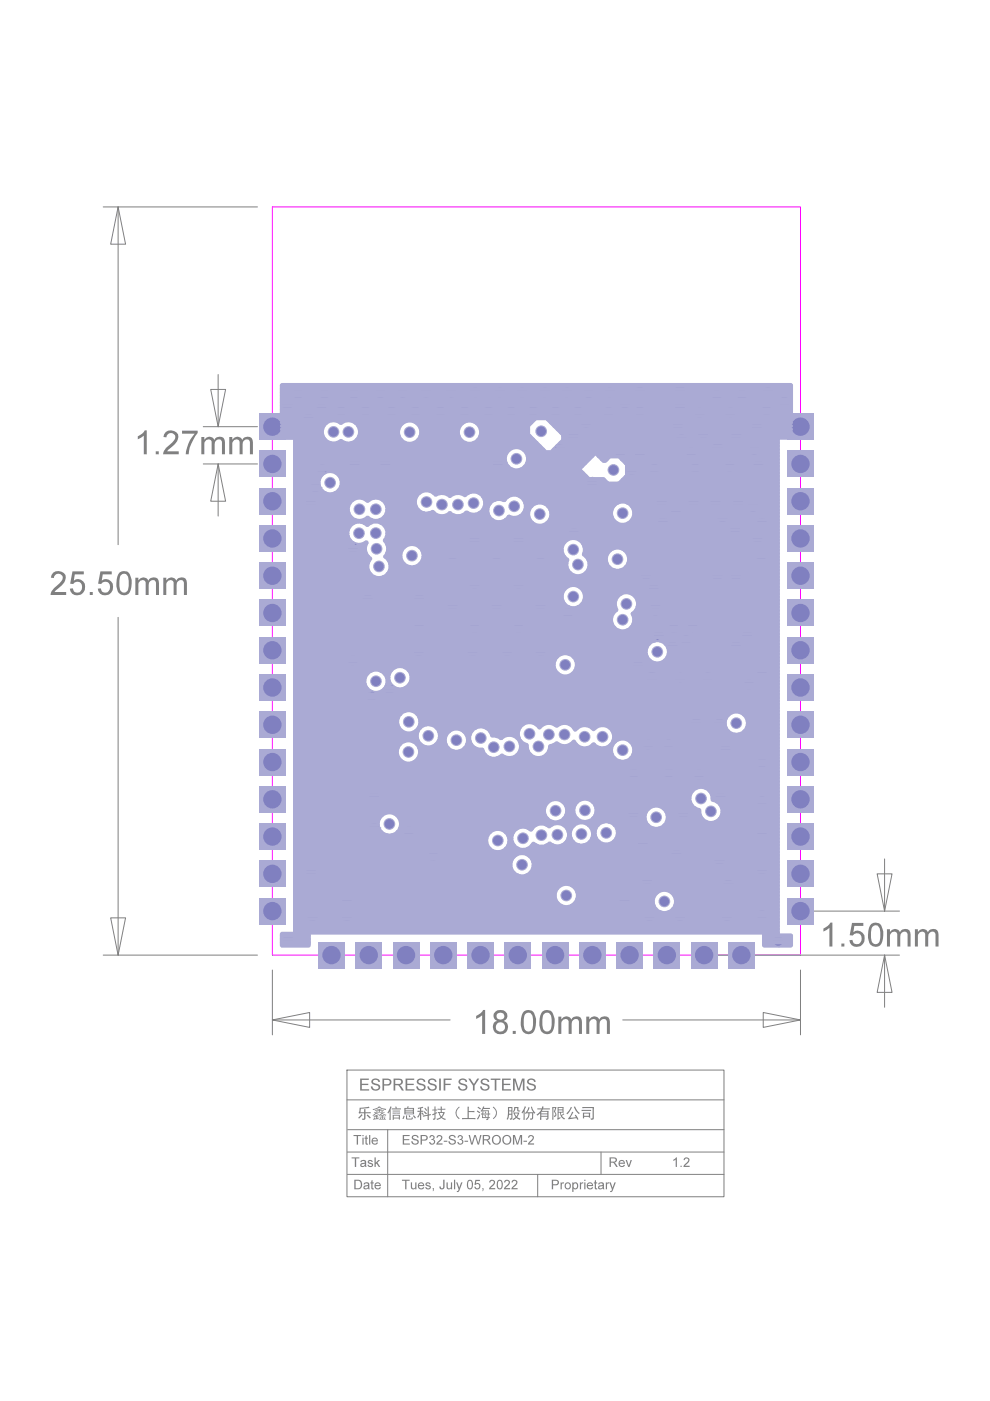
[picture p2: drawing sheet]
<svg xmlns="http://www.w3.org/2000/svg" width="210mm" height="297mm" viewBox="0 0 210 297" stroke-linecap="round" stroke-linejoin="round" font-family="sans-serif">
<defs><g id="words">
<text font-size="192.2" fill="#aaaad4" x="134" y="180.7">3</text>
<g font-size="10.6" fill="#8080c0">
<text x="173.5" y="188.1" transform="rotate(-90 173.5 188.1)">U3x28 U3x29 U3x30 U3x31 U3x32 U3x33 U3x34 U3x35 U3x36 U3x37 U3x38 U3x39 U3x40</text>
<text x="61.5" y="196" transform="rotate(-90 61.5 196)">U3x14 U3x13 U3x12 U3x11 U3x10 U3x9 U3x8 U3x7 U3x6 U3x5 U3x4 U3x3 U3x2 U3x1</text>
<text x="173.5" y="196" transform="rotate(-90 173.5 196)">U3x27</text>
</g>
<g font-size="5.6" fill="#8080c0">
<text x="72.3" y="207.8" transform="rotate(-90 72.3 207.8)">U3x15</text>
<text x="80.2" y="207.8" transform="rotate(-90 80.2 207.8)">U3x16</text>
<text x="88.1" y="207.8" transform="rotate(-90 88.1 207.8)">U3x17</text>
<text x="96" y="207.8" transform="rotate(-90 96 207.8)">U3x18</text>
<text x="103.9" y="207.8" transform="rotate(-90 103.9 207.8)">U3x19</text>
<text x="111.8" y="207.8" transform="rotate(-90 111.8 207.8)">U3x20</text>
<text x="119.7" y="207.8" transform="rotate(-90 119.7 207.8)">U3x21</text>
<text x="127.6" y="207.8" transform="rotate(-90 127.6 207.8)">U3x22</text>
<text x="135.5" y="207.8" transform="rotate(-90 135.5 207.8)">U3x23</text>
<text x="143.4" y="207.8" transform="rotate(-90 143.4 207.8)">U3x24</text>
<text x="151.3" y="207.8" transform="rotate(-90 151.3 207.8)">U3x25</text>
<text x="159.2" y="207.8" transform="rotate(-90 159.2 207.8)">U3x26</text>
</g>
<text font-size="2.5" fill="#808080" x="142.4" y="247.4">1.2</text>
</g></defs>
<path d="M57.8 43.9h111.9v158.6h-111.9z" fill="none" stroke="#f0f" stroke-width=".21"/>
<g fill="none" stroke="#808080" stroke-width=".21">
<path d="M21.9 43.9h32.7M25 43.9l1.6 7.9h-3.1zM25 43.9v71.6M57.8 43.9h.1M46.3 79.4v11.1M43.1 90.5h11.5M43.1 98.4h11.5M44.7 82.6h3.1l-1.5 7.9zM46.3 98.4l1.5 7.9h-3.1zM46.3 98.4v11M25 130.9v71.6M23.5 194.6h3.1l-1.6 7.9z"/>
<path d="M21.9 202.5h32.7M57.8 216.2l7.9-1.5v3.1zM57.8 202.5h.1M57.8 205.7v13.7M57.8 216.2h37.6M132 216.2h37.7M151.7 202.5h39M161.8 214.7l7.9 1.5-7.9 1.6zM169.7 205.7v13.7M187.6 202.5l1.5 7.9h-3.1zM187.6 202.5v11.1M73.6 226.9h79.9v26.8h-79.9z"/>
<path d="M73.6 233.2h79.9M73.7 239.5h79.8M82.2 239.5v14.2M73.7 244.3h79.8M73.7 249h79.8M114 249v4.7M127.4 244.3v4.7"/>
</g>
<g fill="#808080">
<path d="M75.1 250.1h.7a1.02 1.02 0 0 1 1 1 1.02 1.02 0 0 1-.9 1.1h-.8zM75.4 250.3v1.6a.84 .84 0 0 0 1.1-.8 .84 .84 0 0 0-1.1-.8zM77.3 250.8a.7 .7 0 0 1 .9 0 .7 .7 0 0 1 .1 .9l.1 .5h-.3v-.2l-.6 .2a.45 .45 0 0 1-.5-.5 .45 .45 0 0 1 .6-.4l.4-.1a.36 .36 0 0 0-.3-.3 .36 .36 0 0 0-.4 .2h-.2zM77.3 251.6a.37 .37 0 0 0 .5 .3 .37 .37 0 0 0 .2-.4zM78.7 250.3l.3-.1v.5h.2v.2h-.2v.9l.2 .2 .1 .2-.5-.2-.1-1.1h-.2v-.2h.2zM79.6 250.9a.7 .7 0 0 1 .8-.2 .7 .7 0 0 1 .4 .8h-1.2a.46 .46 0 0 0 .4 .4 .46 .46 0 0 0 .5-.2h.3a.75 .75 0 0 1-1.2 .3 .75 .75 0 0 1 0-1.1zM79.8 251l-.2 .3h.9l-.2-.4z"/>
<path d="M74.6 245.4h1.6v.2h-.7v1.8h-.3v-1.8h-.6zM76.5 246.1a.65 .65 0 0 1 1.1 .2l.1 1.1h-.2l-.1-.2-.6 .2a.45 .45 0 0 1-.4-.4 .45 .45 0 0 1 .5-.4l.4-.1a.36 .36 0 0 0-.3-.4 .36 .36 0 0 0-.4 .3h-.2zM76.6 246.9a.37 .37 0 0 0 .5 .3 .37 .37 0 0 0 .2-.5zM78.1 246l.4-.1 .4 .1 .1 .3-.2 .1a.29 .29 0 0 0-.3-.3 .29 .29 0 0 0-.3 .3l.1 .1a.63 .63 0 0 1 .7 .7 .66 .66 0 0 1-1.1-.2l.3-.1a.32 .32 0 0 0 .3 .4 .32 .32 0 0 0 .3-.4 .59 .59 0 0 1-.6-.2 .59 .59 0 0 1-.1-.7zM79.4 245.4h.3v1.1l.5-.6h.4l-.6 .6 .6 .9h-.3l-.5-.7-.1 .2v.5h-.3z"/>
<path d="M75 240.6h1.6v.3h-.7v1.8h-.3v-1.8h-.6zM76.8 240.6h.3v.3h-.3zM76.8 241.2h.3v1.5h-.3zM77.5 240.8l.2-.1v.5h.3v.2h-.3v1l.3 .1v.2l-.5-.1v-1.2h-.2v-.2h.2zM78.3 240.6h.2v2.1h-.2zM79 241.4a.7 .7 0 0 1 .8-.1 .7 .7 0 0 1 .3 .7h-1.1a.46 .46 0 0 0 .4 .5 .46 .46 0 0 0 .5-.3l.2 .1a.75 .75 0 0 1-1.1 .3 .75 .75 0 0 1 0-1.2zM79 241.6v.2h.9l-.3-.4h-.3z"/>
<path d="M76.3 234.9l1.9-.3 .2 .3-1.9 .2-.1 .7h.8v-.6h.3v.6h1.1v.2h-1.1v1.1a.46 .46 0 0 1-.6 .4l-.1-.3 .4-.1v-1.1l-1.1 .1-.1-.2zM76.6 236.2l.3 .2-.8 .8-.2-.2zM77.8 236.4l.1-.1 .7 .7-.2 .1-.7-.6zM79.5 235.4h.8v-.2h-.4v-.1h1v.1h-.4v.2h.9v.1h-.4l.2 .1-.1 .2h.4v.1h-2.2v-.1h.6l-.1-.2 .1-.1h-.4zM80.7 236.4h.8v.2h-.3v.2h.5v.1h-.5v.3h.2v-.2l.3 .1-.2 .1h.3v.2h-1.5v-.2h.3l-.1-.2h.2l.1 .2h.2v-.3h-.5v-.1h.5v-.2h-.3zM79 235.2l.9-.3 .5-.3 .6 .4 .9 .1-.1 .2-.8-.1a.76 .76 0 0 0-1.2 0l-.7 .1zM79.4 236.4h.7v.1h-.2v.2h.3v.1h-.3v.3l.2-.2h.2l-.2 .2h.2v.2l-1.2 .1v-.2h.3l-.1-.2 .1-.1 .1 .3 .2-.1v-.3h-.4v-.1h.4v-.2h-.3zM80.3 236.4l.6-.5 1 .5-.1 .1-.7-.4-.7 .5zM79 236.4l.6-.5 .8 .3-.2 .2-.5-.3-.6 .5zM80.5 235.5v.3h.4l.1-.3zM80 235.5v.3h.3v-.3zM83.2 236.4h1.6v1h-.2v-.3h-1.1v.3h-.3zM82.8 234.6l.2 .1-.2 .5v2.3h-.2v-1.9l-.3 .5-.2-.2zM83.5 236.5v.5h1.1v-.5zM83 235h2v.2h-2zM83.2 235.5h1.6v.2h-1.6zM83.2 235.9h1.6v.2h-1.6zM83.8 234.7l.2-.1 .2 .3-.3 .1zM85.7 234.9h.6l.1-.3h.3l-.2 .3h1.3v1.4h-2.1zM86.1 236.5h.2v.6h1v-.2l.3 .1-.1 .3h-1.3zM86 235.1v.2h1.5v-.2zM86 235.9v.2h1.5v-.2zM86 235.5v.2h1.5v-.2zM87.5 236.6l.3-.2 .4 .6-.2 .1zM85.6 236.5l.2 .1-.2 .7-.3-.1zM86.6 236.5l.2-.1 .2 .4-.2 .1zM88.5 234.9l1.1-.3 .1 .3-.4 .1v.5h.4v.3l-.4-.1v1.8h-.2v-1.3l-.5 .8-.1-.2 .6-1.1-.6 .1v-.3h.6v-.5l-.4 .1zM90.7 234.6h.2v1.7l.4-.1 .1 .2-.5 .1v1h-.2v-.9l-1 .2-.1-.3 1.1-.1zM89.8 235.8l.2-.2 .5 .5-.2 .2zM90 235l.1-.1 .5 .5-.2 .1zM89.5 235.8l.4 .5-.2 .1-.4-.4zM92.8 235.1h.6v-.5h.3v.5h.7v.2h-.7v.5h.6l-.6 1.1 .8 .3-.1 .3-.8-.5-.9 .5-.1-.1-.1-.2 .9-.3-.6-1.1h.6v-.5h-.6zM92.1 234.6h.2v.6h.4v.3l-.4-.1v.5l.4-.1v.2l-.4 .2v1l-.4 .2-.1-.2 .3-.1v-.1v-.7l-.4 .2-.1-.2 .5-.3v-.6l-.4 .1v-.3h.4zM93.2 236l.4 .7 .4-.7zM97.3 234.6l.2 .2a1.36 1.36 0 0 0 0 2.3l-.2 .2a1.56 1.56 0 0 1 0-2.7zM99.1 234.6h.3v1l1.2-.1v.3h-1.2v1.3h1.4v.2h-2.8v-.2h1.1zM102.5 234.6l.2 .1-.1 .2h1.3v.2h-1.4l-.2 .3h1.4l-.1 .7h.3v.2h-.3v.6l.2-.1v.3h-.2l-.3 .4h-.1l-.1-.3 .3-.1h-1.2l.1-.8h-.3v-.2h.3v-.7l-.2 .3-.2-.1zM102.5 236.3l-.1 .6h1v-.6zM102.5 235.6v.5h.9l.1-.5zM101.6 236.2l.2 .2-.5 1-.2-.2zM101.2 235.4l.6 .4-.1 .2-.6-.4zM101.4 234.6l.6 .4-.2 .2-.6-.4zM102.7 236.4h.2l.2 .3-.2 .1zM102.8 235.7l.1-.1 .2 .4-.1 .1zM104.6 234.6a1.57 1.57 0 0 1 0 2.7l-.1-.2a1.35 1.35 0 0 0 0-2.3zM107.7 234.7h.9v2.5l-.5 .2v-.3h.3v-.7h-.5l-.2 1-.3-.1 .2-.5zM108.8 235.8l1.3 .1-.4 1 .7 .3-.2 .2-.7-.4-.7 .5-.2-.2 .7-.4zM109 234.7h.9v.7h.4v.3h-.5l-.1-.3v-.5h-.4l-.4 .9-.2-.2 .2-.2zM107.9 235.6v.5h.5v-.5zM107.9 234.9v.5h.5v-.5zM109.2 236.1l.3 .6 .3-.6zM112 234.7l.3 .1-.5 1h1.3l-.5-1.1 .2-.1 .2 .7 .5 .6-.2 .2-.2-.2v.4a.86 .86 0 0 1-.4 1.1h-.2l-.1-.3h.4v-1.1h-.5l-.1 .8-.6 .7-.2-.2 .2-.2a1.1 1.1 0 0 0 .4-1.1h-.2v-.1l-.3 .3-.2-.2 .5-.5zM111.3 234.6l.2 .1-.3 .6v2.1h-.2v-1.7l-.3 .4-.1-.2zM113.9 235h1l.1-.4h.3l-.1 .4h1.4v.2h-1.5l-.2 .3h1.4l-.1 1.8-.4 .1-.1-.3h.3v-.3h-1.2v.6h-.3v-1.4l-.5 .5-.3-.1 1.1-1.2h-.9zM114.8 235.7v.4h1.2v-.4zM114.8 236.3v.3h1.2v-.3zM118.2 234.7h1.3v1.2h-.6l.1 .5 .5-.4 .1 .3-.5 .3 .7 .5-.2 .3-.6-.6-.3-.9h-.3v1.2l.4-.3 .1 .3-.6 .3-.2-.2zM117.1 234.7h.9l-.3 1a.64 .64 0 0 1 .3 .6 .64 .64 0 0 1-.5 .6l-.1-.3a.46 .46 0 0 0 .4-.5 .46 .46 0 0 0-.4-.4l.3-.8h-.4v2.5h-.2zM118.4 235.4v.3h.9v-.3zM118.4 234.9v.3h.9v-.3zM121.3 235.7l.3 .1-.7 1.2 1.2-.1-.2-.4 .2-.2 .5 1-.2 .1-.2-.3-1.6 .2-.2-.2 .5-.5zM121.7 234.7l.2-.1 .5 .9 .6 .5-.3 .2-.3-.3zM121 234.7l.3 .1-1 1.5-.2-.2zM123.6 235.9h1.5v1.1h-.2v-.2h-1.1v.3h-.2zM123.5 234.7h2.4v2.6l-.6 .1-.1-.3h.4v-.2v-2l-2.1 .1zM123.8 236.1v.5h1.1v-.5zM123.3 235.3h2v.3h-2z"/>
<path d="M76.4 228.7h1.8v.3h-1.5v.8h1.4v.3h-1.4v.8h1.6v.3h-1.9zM79 228.9a.99 .99 0 0 1 1.6 .5h-.4a.52 .52 0 0 0-.6-.5 .52 .52 0 0 0-.4 .7h.1a1.15 1.15 0 0 1 1.3 1.1 1.05 1.05 0 0 1-1.1 .5 1.05 1.05 0 0 1-.9-.9h.4a.67 .67 0 0 0 .5 .7 .67 .67 0 0 0 .8-.5l-.2-.3a1.57 1.57 0 0 1-1.4-.8zM81.1 228.7h.9a.76 .76 0 0 1 1 .7 .76 .76 0 0 1-.9 .8h-.7v1h-.3zM81.4 229v.9h.7a.47 .47 0 0 0 .6-.5 .47 .47 0 0 0-.6-.4zM83.5 228.7a2.55 2.55 0 0 1 1.7 .2l.2 .3a.65 .65 0 0 1-.6 .9l.8 1.1h-.4l-.3-.5a.84 .84 0 0 0-1.1-.6v1.1h-.3zM83.8 229v.8h.7a.43 .43 0 0 0 .5-.3 .43 .43 0 0 0-.2-.5zM86 228.7h1.8v.3h-1.5v.8h1.4v.3h-1.4v.8h1.6v.3h-1.9zM88.6 228.9a.99 .99 0 0 1 1.6 .5h-.4a.52 .52 0 0 0-.6-.5 .52 .52 0 0 0-.4 .7h.2a1.14 1.14 0 0 1 1.2 1.1 1.05 1.05 0 0 1-1.1 .5 1.05 1.05 0 0 1-.9-.9h.4a.67 .67 0 0 0 .6 .7 .67 .67 0 0 0 .7-.5l-.1-.3a1.57 1.57 0 0 1-1.4-.8zM90.8 229a.99 .99 0 0 1 1-.3 .99 .99 0 0 1 .8 .7h-.4a.52 .52 0 0 0-.6-.5 .52 .52 0 0 0-.4 .7h.1a1.15 1.15 0 0 1 1.3 1.1 1.05 1.05 0 0 1-1.1 .5 1.05 1.05 0 0 1-.9-.9h.4a.67 .67 0 0 0 .5 .7 .67 .67 0 0 0 .8-.5l-.2-.3a1.56 1.56 0 0 1-1.4-.8zM93.1 228.7h.4v2.5h-.4zM94.1 228.7h1.7v.3h-1.4v.8h1.1v.3h-1.1v1.1h-.3zM97.5 228.9a.99 .99 0 0 1 1.5 .5h-.3a.52 .52 0 0 0-.6-.5 .52 .52 0 0 0-.4 .7h.1a1.14 1.14 0 0 1 1.3 1.1 1.05 1.05 0 0 1-1.1 .5 1.05 1.05 0 0 1-.9-.9h.4a.67 .67 0 0 0 .5 .7 .67 .67 0 0 0 .8-.5l-.2-.3a1.56 1.56 0 0 1-1.4-.8zM99.3 228.7h.4l.8 1.1 .7-1.1h.4l-1 1.5v1h-.3v-1zM102.1 228.9a.99 .99 0 0 1 1.6 .5h-.3a.52 .52 0 0 0-.6-.5 .52 .52 0 0 0-.4 .7h.1a1.15 1.15 0 0 1 1.3 1.1 1.05 1.05 0 0 1-1.2 .5 1.05 1.05 0 0 1-.8-.9h.3a.67 .67 0 0 0 .6 .7 .67 .67 0 0 0 .7-.5l-.1-.3a1.57 1.57 0 0 1-1.4-.8zM104 228.7h2.1v.3h-.9v2.2h-.3v-2.2h-.9zM106.4 228.7h1.9v.3h-1.5v.8h1.4v.3h-1.4v.8h1.6v.3h-2zM108.8 228.7h.5l.7 2.1 .7-2.1h.5v2.5h-.3v-2.1l-.8 2.1h-.3l-.7-2.1v2.1h-.3zM112 228.9a.99 .99 0 0 1 1.6 .5h-.4a.52 .52 0 0 0-.6-.5 .52 .52 0 0 0-.4 .7h.1a1.15 1.15 0 0 1 1.3 1.1 1.05 1.05 0 0 1-1.1 .5 1.05 1.05 0 0 1-.9-.9h.4a.67 .67 0 0 0 .6 .7 .67 .67 0 0 0 .7-.5l-.2-.3a1.56 1.56 0 0 1-1.4-.8z"/>
<path d="M117 250.1h.8a.61 .61 0 0 1 .7 .6 .61 .61 0 0 1-.7 .6h-.5v.9h-.3zM117.3 250.3v.8h.5a.38 .38 0 0 0 .5-.4 .38 .38 0 0 0-.5-.4zM118.9 250.7h.2v.2l.3-.2h.2l-.1 .3-.1-.1-.3 .2v1.1h-.2zM119.7 251.4a.72 .72 0 0 1 1.4 0 .72 .72 0 0 1-1.4 0zM120.1 251a.48 .48 0 0 0-.1 .8 .48 .48 0 0 0 .8-.2l-.1-.6-.3-.1zM121.3 250.7h.3v.2a.61 .61 0 0 1 .8-.1 .61 .61 0 0 1 .2 .8 .57 .57 0 0 1-.4 .5 .57 .57 0 0 1-.6-.1v.7h-.3zM121.7 251l-.1 .4 .1 .4a.49 .49 0 0 0 .7-.3 .49 .49 0 0 0-.6-.6zM122.9 250.7h.3v.2l.3-.2h.2l-.1 .3-.1-.1-.3 .2v1.1h-.3zM123.9 250.1h.2v.3h-.2zM123.9 250.7h.2v1.5h-.2zM124.6 250.9a.7 .7 0 0 1 .8-.2 .7 .7 0 0 1 .4 .8h-1.2a.46 .46 0 0 0 .4 .4 .46 .46 0 0 0 .5-.2h.3a.75 .75 0 0 1-1.2 .3 .75 .75 0 0 1 0-1.1zM124.7 251.1l-.1 .2h.9l-.1-.3-.3-.1zM126.1 250.3l.3-.1v.5h.2v.2h-.2v.9l.2 .2v.2l-.5-.2v-1.1h-.2v-.2h.2zM127 250.8a.7 .7 0 0 1 .9 0 .7 .7 0 0 1 .2 .9v.5h-.2l-.1-.2-.5 .2a.45 .45 0 0 1-.5-.5 .45 .45 0 0 1 .5-.4l.5-.1a.36 .36 0 0 0-.3-.3 .36 .36 0 0 0-.4 .2h-.3zM127.1 251.6a.37 .37 0 0 0 .4 .3 .37 .37 0 0 0 .3-.4zM128.4 250.7h.3v.2l.3-.2h.2l-.1 .3-.1-.1-.3 .2v1.1h-.3zM129.2 250.7h.3l.4 1.1 .4-1.1h.3l-.7 1.7-.3 .3h-.2v-.2h.2l.1-.3z"/>
<path d="M85.2 250.1h1.7v.2h-.7v1.9h-.3v-1.9h-.7zM87.1 250.7h.3v.8a.36 .36 0 0 0 .3 .5 .36 .36 0 0 0 .3-.5v-.8h.3v1.5h-.3v-.3a.5 .5 0 0 1-.6 .3 .5 .5 0 0 1-.3-.6zM88.8 250.9a.7 .7 0 0 1 .8-.2 .7 .7 0 0 1 .4 .8h-1.2a.46 .46 0 0 0 .4 .4 .46 .46 0 0 0 .5-.2h.3a.75 .75 0 0 1-1.2 .3 .75 .75 0 0 1 0-1.1zM89 251l-.2 .3h.9l-.2-.4zM90.4 250.8l.6-.1 .3 .4h-.3a.29 .29 0 0 0-.3-.2 .29 .29 0 0 0-.2 .2l.1 .1a.63 .63 0 0 1 .7 .8 .66 .66 0 0 1-1.1-.3h.2a.32 .32 0 0 0 .4 .3 .32 .32 0 0 0 .2-.4 .59 .59 0 0 1-.6-.2 .59 .59 0 0 1 0-.6zM91.7 251.9h.3v.4l-.2 .3zM94 250.1h.3v1.4a.56 .56 0 0 1-.6 .7 .56 .56 0 0 1-.6-.6l.3-.1 .3 .5 .2-.2zM94.7 250.7h.2v.8a.36 .36 0 0 0 .4 .5 .36 .36 0 0 0 .3-.5v-.8h.3v1.5h-.3v-.3a.5 .5 0 0 1-.6 .3 .5 .5 0 0 1-.3-.6zM96.3 250.1h.2v2.1h-.2zM96.7 250.7h.3l.4 1.1 .4-1.1h.3l-.7 1.7-.3 .3h-.2l-.1-.2h.3l.1-.3zM99.3 250.2a.65 .65 0 0 1 .7 0 .65 .65 0 0 1 .3 .7v.3a.68 .68 0 0 1-.3 .9 .68 .68 0 0 1-.9-.3l-.1-1zM99.4 250.5l-.1 .1a1.11 1.11 0 0 0 .3 1.4 1.02 1.02 0 0 0 0-1.7zM100.8 250.2h1v.2h-.8l-.1 .5a.65 .65 0 0 1 .9 .4 .65 .65 0 0 1-.4 .9 .65 .65 0 0 1-.8-.6h.2a.43 .43 0 0 0 .7 .2 .43 .43 0 0 0 0-.7 .43 .43 0 0 0-.6 .1h-.3zM102.3 251.9h.2v.4l-.2 .3zM103.9 250.3a.66 .66 0 0 1 1 .1 .66 .66 0 0 1-.3 .9l-.6 .6h1v.3h-1.3l.1-.4a2.06 2.06 0 0 0 .9-1.3l-.3-.2-.3 .2-.1 .2h-.3zM105.6 250.2a.65 .65 0 0 1 .7 0 .65 .65 0 0 1 .3 .7v.3a.68 .68 0 0 1-.3 .9 .68 .68 0 0 1-.9-.3l-.1-1zM105.7 250.5l-.1 .1a1.11 1.11 0 0 0 .4 1.4 1.02 1.02 0 0 0 0-1.7zM107.1 250.3a.66 .66 0 0 1 1 .1 .66 .66 0 0 1-.3 .9l-.6 .6h1v.3h-1.4l.1-.4a2.06 2.06 0 0 0 .9-1.3l-.3-.2-.3 .2-.1 .2h-.2zM108.6 250.3a.66 .66 0 0 1 1 .1 .66 .66 0 0 1-.2 .9l-.6 .6h.9v.3h-1.3l.1-.4a2.07 2.07 0 0 0 .9-1.3l-.3-.2-.3 .2-.1 .2h-.3z"/>
<path d="M85.4 240.6h1.5v.3h-1.2v.6h1.1v.2h-1.1v.7h1.2v.3h-1.5zM87.5 240.8a.79 .79 0 0 1 1.2 .4h-.2a.41 .41 0 0 0-.5-.4 .41 .41 0 0 0-.3 .6h.1a.92 .92 0 0 1 1 .9 .84 .84 0 0 1-.9 .4 .84 .84 0 0 1-.7-.7h.3a.49 .49 0 0 0 .5 .5 .49 .49 0 0 0 .5-.5l-.2-.2a.88 .88 0 0 1-1-.8zM89.2 240.6h.7a.61 .61 0 0 1 .8 .6 .61 .61 0 0 1-.7 .6h-.5v.9h-.3zM89.5 240.9v.7h.5a.38 .38 0 0 0 .4-.4 .38 .38 0 0 0-.4-.3zM91.2 240.8a.53 .53 0 0 1 .8 0 .53 .53 0 0 1-.1 .8 .62 .62 0 0 1 0 1.1 .62 .62 0 0 1-.9-.6h.2a.4 .4 0 0 0 .5 .4 .4 .4 0 0 0 .3-.6 .4 .4 0 0 0-.5-.2v-.2a.32 .32 0 0 0 .4-.3 .32 .32 0 0 0-.3-.3 .32 .32 0 0 0-.3 .3h-.3zM92.7 240.8a.66 .66 0 0 1 1 .1 .66 .66 0 0 1-.2 1l-.7 .5h1v.3h-1.3l.1-.3a2.07 2.07 0 0 0 .9-1.3l-.3-.2-.3 .1-.1 .2h-.3zM94.1 241.9h.7v.2h-.7zM95.2 240.9a.79 .79 0 0 1 .8-.3 .79 .79 0 0 1 .6 .6h-.3a.41 .41 0 0 0-.5-.4 .41 .41 0 0 0-.3 .6h.1a.92 .92 0 0 1 1 .9 .84 .84 0 0 1-.8 .4 .84 .84 0 0 1-.7-.7h.3a.49 .49 0 0 0 .4 .5 .49 .49 0 0 0 .5-.5l-.1-.2a.88 .88 0 0 1-1-.8zM97.2 240.8a.53 .53 0 0 1 .8 0 .53 .53 0 0 1-.1 .8 .62 .62 0 0 1 0 1.1 .62 .62 0 0 1-.9-.6h.2a.4 .4 0 0 0 .5 .4 .4 .4 0 0 0 .3-.6 .4 .4 0 0 0-.6-.2l.1-.2a.32 .32 0 0 0 .4-.3 .32 .32 0 0 0-.3-.3 .32 .32 0 0 0-.4 .3h-.2zM98.5 241.9h.7v.2h-.7zM99.4 240.6h.2l.5 1.8 .5-1.8h.3l.5 1.8 .4-1.8h.3l-.5 2.1h-.3l-.6-1.8-.5 1.8h-.3zM102.3 240.6h.9a.56 .56 0 0 1 .7 .5 .56 .56 0 0 1-.5 .6l.7 1h-.3l-.3-.4a.67 .67 0 0 0-.9-.5v.9h-.3zM102.6 240.9v.6h.7l.3-.1v-.4zM104.3 241.6a1.01 1.01 0 0 1 2 0 1.01 1.01 0 0 1-2 0zM104.8 241a.79 .79 0 0 0-.1 1.1 .79 .79 0 0 0 1 .2 .78 .78 0 0 0 .2-1.1 .78 .78 0 0 0-1.1-.2zM106.5 241.6a1.01 1.01 0 0 1 2 0 1.01 1.01 0 0 1-2 0zM107 241a.79 .79 0 0 0-.1 1.1 .79 .79 0 0 0 1 .2 .78 .78 0 0 0 .2-1.1 .78 .78 0 0 0-1.1-.2zM108.8 240.6h.4l.5 1.8 .6-1.8h.4v2.1h-.3v-1.7l-.5 1.7h-.3l-.6-1.7v1.7h-.2zM111 241.9h.7v.2h-.7zM112.1 240.8a.66 .66 0 0 1 1 .1 .66 .66 0 0 1-.2 1l-.6 .5h.9v.3h-1.3l.1-.3a2.07 2.07 0 0 0 .9-1.3l-.3-.2-.3 .1-.1 .2h-.3z"/>
<path d="M129.2 245.4h.9a.56 .56 0 0 1 .7 .4 .56 .56 0 0 1-.5 .7l.7 .9h-.4l-.2-.4a.67 .67 0 0 0-.9-.5v.9h-.3zM129.5 245.6v.7h.7l.3-.2v-.4zM131.3 246.1a.7 .7 0 0 1 .8-.1 .7 .7 0 0 1 .4 .7h-1.1a.46 .46 0 0 0 .3 .5 .46 .46 0 0 0 .6-.2h.2a.75 .75 0 0 1-1.1 .3 .75 .75 0 0 1-.1-1.2zM131.4 246.4v.1h.9l-.3-.3h-.3zM132.7 245.9h.2l.4 1.2 .4-1.2h.3l-.5 1.5h-.3z"/>
<path d="M101 215.4a2.88 2.88 0 0 0 1.4-1.3h.5v5.1h-.7v-3.9l-1.2 .7zM105 214.5a1.45 1.45 0 0 1 1.8-.3 1.45 1.45 0 0 1 .7 1.6l-.7 .7a1.47 1.47 0 0 1 .9 1.7 1.47 1.47 0 0 1-1.6 1.1 1.47 1.47 0 0 1-1.6-1.1 1.47 1.47 0 0 1 .9-1.7 1.15 1.15 0 0 1-.4-2zM105.5 214.9a.79 .79 0 0 0 .1 1.1 .79 .79 0 0 0 1 0 .79 .79 0 0 0 .1-1.1 1.06 1.06 0 0 0-1.2 0zM105.1 217.7a1 1 0 0 0 2 0 1 1 0 0 0-2 0zM108.7 218.6h.7v.6h-.7zM111.1 214.4a1.54 1.54 0 0 1 2.4 1.1 4.1 4.1 0 0 1-.6 3.5 1.51 1.51 0 0 1-2.3-1.1 4.2 4.2 0 0 1 .5-3.5zM111.3 215a5 5 0 0 0 0 3.4 .91 .91 0 0 0 1.1 .3 .91 .91 0 0 0 .5-1l.1-1.5a1.29 1.29 0 0 0-1-1.5zM115.1 214.4a1.54 1.54 0 0 1 2.4 1.1 4.1 4.1 0 0 1-.6 3.5 1.51 1.51 0 0 1-2.4-1.1 4.2 4.2 0 0 1 .6-3.5zM115.3 215a5 5 0 0 0 0 3.4 .91 .91 0 0 0 1 .3 .91 .91 0 0 0 .6-1l.1-1.5a1.29 1.29 0 0 0-1-1.5zM118.4 215.5h.6v.6a1.17 1.17 0 0 1 1.1-.6 1.17 1.17 0 0 1 1 .7 1.18 1.18 0 0 1 1.4-.7 1.18 1.18 0 0 1 .9 1.2v2.5h-.6v-2.2a.76 .76 0 0 0-.6-1 .76 .76 0 0 0-.9 .6l-.1 2.6h-.6v-2.3a.65 .65 0 0 0-.7-.9 1.01 1.01 0 0 0-.9 1.3v1.9h-.6zM124.3 215.5h.6v.6a1.17 1.17 0 0 1 1.1-.6 1.17 1.17 0 0 1 1.1 .7 1.18 1.18 0 0 1 1.3-.7 1.18 1.18 0 0 1 .9 1.2v2.5h-.6v-2.2a.76 .76 0 0 0-.6-1 .76 .76 0 0 0-.9 .6l-.1 2.6h-.6v-2.3a.65 .65 0 0 0-.6-.9 1.01 1.01 0 0 0-1 1.3v1.9h-.6z"/>
<path d="M29.2 92.5a2.89 2.89 0 0 0 1.5-1.3h.4v5.1h-.6v-3.9l-1.3 .7zM33 95.7h.7v.6h-.7zM35.1 91.6a1.57 1.57 0 0 1 2.3 0 1.57 1.57 0 0 1-.1 2.3l-1.9 1.8h2.5v.6h-3.3a4 4 0 0 1 1.9-2.4 1.19 1.19 0 0 0 .4-1.8 .94 .94 0 0 0-1-.2 .94 .94 0 0 0-.6 .8h-.7l.2-.6zM38.6 91.3h3.3v.5l-.9 1.4a5.9 5.9 0 0 0-1 3.1h-.6v-.6a7.8 7.8 0 0 1 1.9-3.8h-2.7zM42.7 92.7h.6v.5a1.17 1.17 0 0 1 1.1-.6 1.17 1.17 0 0 1 1 .7 1.18 1.18 0 0 1 1.4-.7 1.18 1.18 0 0 1 .9 1.2v2.5h-.6v-2.2a.76 .76 0 0 0-.6-1 .76 .76 0 0 0-.9 .6l-.1 2.6h-.6v-2.3a.65 .65 0 0 0-.7-.9 1.01 1.01 0 0 0-.9 1.3v1.9h-.6zM48.6 92.7h.6v.5a1.17 1.17 0 0 1 1.1-.6 1.17 1.17 0 0 1 1.1 .7 1.18 1.18 0 0 1 1.3-.7 1.18 1.18 0 0 1 .9 1.2v2.5h-.6v-2.2a.76 .76 0 0 0-.6-1 .76 .76 0 0 0-.9 .6l-.1 2.6h-.6v-2.3a.65 .65 0 0 0-.6-.9 1.01 1.01 0 0 0-1 1.3v1.9h-.6z"/>
<path d="M11.3 121.4a1.57 1.57 0 0 1 2.2 .1 1.57 1.57 0 0 1 0 2.2l-1.9 1.8h2.4v.7h-3.3a4 4 0 0 1 1.9-2.5 1.19 1.19 0 0 0 .4-1.8 .94 .94 0 0 0-1-.2 .94 .94 0 0 0-.6 .9l-.6-.1 .1-.6zM15.4 121.1h2.4v.7h-1.9l-.3 1.3a1.57 1.57 0 0 1 2 .1 1.57 1.57 0 0 1 .4 1.9 1.65 1.65 0 0 1-1.7 1.1 1.65 1.65 0 0 1-1.5-1.4l.6-.1a1 1 0 0 0 1.2 1 1 1 0 0 0 .8-1.2 1.02 1.02 0 0 0-.7-1.2 1.02 1.02 0 0 0-1.2 .5h-.6zM19 125.5h.7v.7h-.7zM21.3 121.1h2.4v.7h-1.9l-.2 1.3a1.57 1.57 0 0 1 1.9 .1 1.57 1.57 0 0 1 .4 1.9 1.65 1.65 0 0 1-1.7 1.1 1.65 1.65 0 0 1-1.5-1.4l.7-.1a1 1 0 0 0 1.1 1 1 1 0 0 0 .8-1.2 1.02 1.02 0 0 0-.7-1.2 1.02 1.02 0 0 0-1.2 .5h-.6zM25.4 121.4a1.54 1.54 0 0 1 2.4 1.1 4.1 4.1 0 0 1-.6 3.4 1.51 1.51 0 0 1-2.4-1 4.2 4.2 0 0 1 .6-3.5zM25.6 122a5 5 0 0 0 0 3.3 .91 .91 0 0 0 1 .3 .91 .91 0 0 0 .6-.9l.1-1.6a1.29 1.29 0 0 0-1-1.5zM28.7 122.5h.6v.5a1.17 1.17 0 0 1 1.1-.6 1.17 1.17 0 0 1 1 .7 1.18 1.18 0 0 1 1.4-.7 1.18 1.18 0 0 1 .9 1.2v2.6h-.6v-2.3a.76 .76 0 0 0-.6-1 .76 .76 0 0 0-.9 .6l-.1 2.7h-.6v-2.4a.65 .65 0 0 0-.6-.8 1.01 1.01 0 0 0-1 1.2v2h-.6zM34.6 122.5h.7v.5a1.17 1.17 0 0 1 1-.6 1.17 1.17 0 0 1 1.1 .7 1.18 1.18 0 0 1 1.3-.7 1.18 1.18 0 0 1 .9 1.2v2.6h-.6v-2.3a.76 .76 0 0 0-.6-1 .76 .76 0 0 0-.9 .6l-.1 2.7h-.6v-2.4a.65 .65 0 0 0-.6-.8 1.01 1.01 0 0 0-.9 1.2v2h-.7z"/>
</g>
<path d="M59.6 81.3l-.3 .4v11.1l.3 .4 .2 .1h2.3v104.2h-2.3l-.4 .3v2.9l.4 .2h5.9l.2-.5v-2.3h95.7v2.3l.2 .5h6.1l.2-.5v-2.2l-.5-.3h-2.3v-104.7h2.3h.3l.2-.5v-11.3l-.5-.2zM69.4 90a2.15 2.15 0 0 1 2.8 .1h.2a2.07 2.07 0 0 1 2.9 0 2.07 2.07 0 0 1 0 2.9 2.07 2.07 0 0 1-2.9 .1h-.2a2.06 2.06 0 0 1-3-.2 2.06 2.06 0 0 1 .2-2.9zM68 102.3a2.03 2.03 0 0 1 4 0 2.03 2.03 0 0 1-4 0zM74.6 106.7a2.15 2.15 0 0 1 3.2-.1h.3a2.08 2.08 0 0 1 3-.1 2.08 2.08 0 0 1 0 3 2.08 2.08 0 0 1-3-.2h-.3a2.07 2.07 0 0 1-2.9 .3 2.07 2.07 0 0 1-.3-2.9zM74.6 111.7a2.16 2.16 0 0 1 3.2 0h.2a2.09 2.09 0 0 1 3-.2 2.09 2.09 0 0 1 .2 2.9v.2a2.54 2.54 0 0 1 .4 2.8 .71 .71 0 0 0-.3 .7 .71 .71 0 0 0 .5 .6 2.05 2.05 0 0 1-.1 2.9 2.05 2.05 0 0 1-2.8-.1 2.05 2.05 0 0 1 0-2.9v-.3a2.35 2.35 0 0 1-.7-3.3l-.2-.3-.3-.1a2.44 2.44 0 0 1-2.9 0 2.03 2.03 0 0 1-.2-2.9zM77.7 144.4a2.03 2.03 0 0 1 4 0 2.03 2.03 0 0 1-4 0zM84.8 91.6a2.05 2.05 0 0 1 4.1 0 2.05 2.05 0 0 1-4.1 0zM97.5 91.6a2.05 2.05 0 0 1 4.1 0 2.05 2.05 0 0 1-4.1 0zM88.9 105.1a2.13 2.13 0 0 1 3.3 .2h.2a2.33 2.33 0 0 1 2.9 .3h.2a2.3 2.3 0 0 1 3-.2h.2a2.07 2.07 0 0 1 3-.3 2.07 2.07 0 0 1 .3 2.9 2.07 2.07 0 0 1-3 .2l-.2 .1a2.24 2.24 0 0 1-3.3 .1h-.2a2.23 2.23 0 0 1-3.4-.3h-.2a2.07 2.07 0 0 1-2.7-.3 2.07 2.07 0 0 1-.1-2.7zM85.3 117.8a2.05 2.05 0 0 1 4.1 0 2.05 2.05 0 0 1-4.1 0zM82.8 143.7a2.03 2.03 0 0 1 4 0 2.03 2.03 0 0 1-4 0zM84.6 153a2.05 2.05 0 0 1 4.1 0 2.05 2.05 0 0 1-4.1 0zM88.8 156a2.05 2.05 0 0 1 4.1 0 2.05 2.05 0 0 1-4.1 0zM84.6 159.4a2.03 2.03 0 0 1 4 0 2.03 2.03 0 0 1-4 0zM80.5 174.7a2.05 2.05 0 0 1 4.1 0 2.05 2.05 0 0 1-4.1 0zM94.7 156.9a2.05 2.05 0 0 1 4.1 0 2.05 2.05 0 0 1-4.1 0zM107.5 97.3a2.03 2.03 0 0 1 4 0 2.03 2.03 0 0 1-4 0zM104.4 106.8a2.2 2.2 0 0 1 2.5-.3l.2-.1a2.08 2.08 0 0 1 2.9-.9 2.08 2.08 0 0 1 .8 2.9 2.08 2.08 0 0 1-2.9 .7l-.2 .1a2.06 2.06 0 0 1-3.1 .7 2.06 2.06 0 0 1-.2-3.1zM103.5 178.2a2.05 2.05 0 0 1 4.1 0 2.05 2.05 0 0 1-4.1 0zM113.7 89.1h2l3.3 3.2v.9l-2.3 2.3h-.8l-3.5-3.5v-1.6zM112.4 109a2.05 2.05 0 0 1 4.1 0 2.05 2.05 0 0 1-4.1 0zM123.4 99.5l2.8-2.9 1.5 1.4 .3 .2 .5-.1 1-.9h1.6l1.4 1.4v2.1l-1.4 1.4h-2.1l-.9-.9-3.1-.1zM120.1 115.1a2.07 2.07 0 0 1 2.7-.2 2.07 2.07 0 0 1 .6 2.6v.2a2.2 2.2 0 0 1 .2 3.8 2.07 2.07 0 0 1-2.5-.4 2.07 2.07 0 0 1-.4-2.4v-.2a2.23 2.23 0 0 1-.6-3.4zM119.5 126.5a2.05 2.05 0 0 1 4.1 0 2.05 2.05 0 0 1-4.1 0zM117.8 141a2.05 2.05 0 0 1 4.1 0 2.05 2.05 0 0 1-4.1 0zM130 108.8a2.03 2.03 0 0 1 4 0 2.03 2.03 0 0 1-4 0zM128.9 118.6a2.05 2.05 0 0 1 4.1 0 2.05 2.05 0 0 1-4.1 0zM131.4 126.6a2.05 2.05 0 0 1 3.1 .2 2.05 2.05 0 0 1-.7 3l-.1 .3a2.06 2.06 0 0 1-.5 3 2.06 2.06 0 0 1-2.9-.6 2.06 2.06 0 0 1 .7-2.9l.1-.3a2.36 2.36 0 0 1 .3-2.7zM110.9 154a2.21 2.21 0 0 1 3.3 .6l.3 .1a2.3 2.3 0 0 1 3.4-.4h.2a2.25 2.25 0 0 1 3.7 .8h.3a2.22 2.22 0 0 1 3.4-.2 .49 .49 0 0 0 .7 0 2.05 2.05 0 0 1 3-.1 2.05 2.05 0 0 1-.2 3 2.05 2.05 0 0 1-2.9-.4 .73 .73 0 0 0-.9 .4 2.2 2.2 0 0 1-3.3-.9l-.3-.1a2.33 2.33 0 0 1-3.5 .4l-1.2 .5a.57 .57 0 0 0-.7 .6 2.07 2.07 0 0 1-2.3 2 2.07 2.07 0 0 1-1.8-2.5l-.1-.2a2.09 2.09 0 0 1-1.7-1.4 2.09 2.09 0 0 1 .6-2.2zM100.4 155.1a2.1 2.1 0 0 1 2.2-.6 2.1 2.1 0 0 1 1.4 1.7l1.6 .4a.8 .8 0 0 0 1.3-.1 2.06 2.06 0 0 1 2.8 .6 2.06 2.06 0 0 1-.4 2.8 2.06 2.06 0 0 1-2.8-.1h-.2a2.15 2.15 0 0 1-2.2 .6 2.15 2.15 0 0 1-1.5-1.7l-.2-.2a2.09 2.09 0 0 1-2.2-1 2.09 2.09 0 0 1 .2-2.4zM115.8 171.9a2.03 2.03 0 0 1 4 0 2.03 2.03 0 0 1-4 0zM109.3 176.4a2.2 2.2 0 0 1 3.2-.1h.3a2.25 2.25 0 0 1 3.5-.7l.5-.1a2.06 2.06 0 0 1 2.9 .2 2.06 2.06 0 0 1-.2 2.9 2.06 2.06 0 0 1-2.9-.2h-.2a2.31 2.31 0 0 1-3.2 .1h-.3a2.08 2.08 0 0 1-3 1 2.08 2.08 0 0 1-.6-3.1zM108.6 183.3a2.05 2.05 0 0 1 4.1 0 2.05 2.05 0 0 1-4.1 0zM122 171.8a2.05 2.05 0 0 1 4.1 0 2.05 2.05 0 0 1-4.1 0zM121.2 176.8a2.05 2.05 0 0 1 4.1 0 2.05 2.05 0 0 1-4.1 0zM118 189.9a2.05 2.05 0 0 1 4.1 0 2.05 2.05 0 0 1-4.1 0zM130 159.1a2.03 2.03 0 0 1 4 0 2.03 2.03 0 0 1-4 0zM126.5 176.6a2.05 2.05 0 0 1 4.1 0 2.05 2.05 0 0 1-4.1 0zM137.3 138.2a2.05 2.05 0 0 1 4.1 0 2.05 2.05 0 0 1-4.1 0zM137.1 173.3a2.05 2.05 0 0 1 4.1 0 2.05 2.05 0 0 1-4.1 0zM138.8 191.1a2.05 2.05 0 0 1 4.1 0 2.05 2.05 0 0 1-4.1 0zM147.2 167.9a2.03 2.03 0 0 1 2.2-.5 2.03 2.03 0 0 1 1.3 1.9l.2 .6a2.08 2.08 0 0 1 1.8 2.4 2.08 2.08 0 0 1-2.4 1.7 2.08 2.08 0 0 1-1.6-2.4l-.2-.2a2.09 2.09 0 0 1-1.8-1.4 2.09 2.09 0 0 1 .5-2.1zM154.1 153.3a2.03 2.03 0 0 1 4 0 2.03 2.03 0 0 1-4 0z" fill="#aaaad4"/>
<g fill="none" stroke="#aaaad4" stroke-width=".21">
<path d="M62 83.6h.1M63.2 82.4h.1M64.4 83.6h.1M66.7 88.8h.1M66.9 86.7h.1M67.1 99.5h.1M67.6 83.6h.1M68.2 87.9h.1M68.2 85.4h.1M68.3 98.2h.1M68.8 84.8h.1M68.8 82.4h.1"/>
<path d="M69.4 86.7h.1M69.5 99.5h.1M70.1 83.6h.1M71.1 87.2h.1M72.4 88.4h.1M72.4 85.9h.1M73.6 87.2h.1M73.8 83.6h.1M74 98.3h.1M75.1 84.8h.1M75.1 82.4h.1M75.2 99.5h.1"/>
<path d="M75.2 97.1h.1M76.3 87.1h.1M76.3 83.6h.1M76.5 98.3h.1M77.5 88.3h.1M77.5 85.8h.1M78.7 87.1h.1M79.4 83.4h.1M80.4 98.3h.1M80.7 84.7h.1M80.7 82.2h.1M81.7 99.5h.1"/>
<path d="M81.7 97.1h.1M81.8 87.2h.1M81.9 83.4h.1M82.9 98.3h.1M83 88.4h.1M83 85.9h.1M84.2 83.4h.1M84.3 87.2h.1M85.4 84.6h.1M85.4 82.1h.1M86.6 83.4h.1M86.8 87.2h.1"/>
<path d="M88.1 88.4h.1M88.1 85.9h.1M89.1 83.3h.1M89.3 87.2h.1M90.3 84.5h.1M90.3 82h.1M91.5 83.3h.1M92.1 87.2h.1M93.4 88.4h.1M93.4 85.9h.1M94.4 83.3h.1M94.6 87.2h.1"/>
<path d="M95.7 84.5h.1M95.7 82h.1M96.9 83.3h.1M97.3 87.2h.1M98.5 88.4h.1M98.5 85.9h.1M99.6 83.2h.1M99.8 87.2h.1M100.8 84.5h.1M100.8 82h.1M102.1 83.2h.1M102.3 87.2h.1"/>
<path d="M103.6 88.4h.1M103.6 85.9h.1M104.3 98.4h.1M104.7 83.2h.1M104.8 87.2h.1M105.5 99.7h.1M105.5 97.2h.1M105.9 84.5h.1M105.9 82h.1M106.8 98.4h.1M107.1 87.2h.1M107.2 83.2h.1"/>
<path d="M108.4 88.4h.1M108.4 85.9h.1M109.4 83.2h.1M109.6 87.2h.1M110.7 84.5h.1M110.7 82h.1M111.8 87.1h.1M111.9 83.2h.1M113.1 88.3h.1M113.1 85.8h.1M114.3 83.2h.1M114.3 87.1h.1"/>
<path d="M115.5 84.5h.1M115.5 82h.1M116.5 87.2h.1M116.7 83.2h.1M117.5 95.2h.1M117.8 88.4h.1M117.8 85.9h.1M118.7 96.5h.1M118.7 94h.1M118.9 83.2h.1M119 87.2h.1M120 95.2h.1"/>
<path d="M120.2 84.5h.1M120.2 82h.1M120.3 92.4h.1M121.3 87.2h.1M121.4 83.2h.1M121.6 93.6h.1M121.6 91.1h.1M122.5 88.4h.1M122.5 85.9h.1M122.8 92.4h.1M123 89.7h.1M123.6 83.4h.1"/>
<path d="M123.8 87.2h.1M124.3 90.9h.1M124.3 88.4h.1M124.8 84.7h.1M124.8 82.2h.1M125.5 89.7h.1M126.1 83.4h.1M127.8 87.3h.1M128 83.2h.1M129 88.6h.1M129 86.1h.1M129.2 84.5h.1"/>
<path d="M129.2 82h.1M65.6 103.4h.1M65.9 107.8h.1M65.9 105.3h.1M66.8 104.6h.1M66.8 102.1h.1M67.1 106.5h.1M68.1 103.4h.1M68.3 100.7h.1M73.6 116.2h.1M74.8 117.4h.1M74.8 114.9h.1"/>
<path d="M76.1 116.2h.1M94.7 119.1h.1M96 117.9h.1M97.2 119.1h.1M99.4 114.5h.1M100.6 115.7h.1M100.6 113.2h.1M101.9 114.5h.1M104 119.1h.1M105.3 117.9h.1M106.5 119.1h.1M108.7 114.5h.1"/>
<path d="M109.9 115.7h.1M109.9 113.2h.1M111.2 114.5h.1M113.4 119.1h.1M114.6 117.9h.1M115.8 119.1h.1M120.4 113h.1M121.7 114.3h.1M121.7 111.8h.1M122.9 113h.1M124.3 102.4h.1M125.5 103.7h.1"/>
<path d="M125.5 101.2h.1M126.7 102.4h.1M74.8 138.8h.1M76.7 127h.1M78 128.2h.1M78 125.7h.1M79.2 127h.1M87.6 138.1h.1M87.6 126.9h.1M87.6 133h.1M88.8 139.4h.1M88.8 136.9h.1"/>
<path d="M88.9 128.1h.1M88.9 125.7h.1M88.9 134.2h.1M88.9 131.7h.1M90 138.1h.1M90.1 126.9h.1M90.1 133h.1M94.7 128.4h.1M96 120.4h.1M96 129.7h.1M96 127.2h.1M97.2 128.4h.1"/>
<path d="M99 138h.1M99.4 133.1h.1M99.4 123.8h.1M100.2 139.3h.1M100.2 136.8h.1M100.6 134.3h.1M100.6 131.9h.1M100.6 125h.1M100.6 122.5h.1M101.4 138h.1M101.9 133.1h.1M101.9 123.8h.1"/>
<path d="M104 128.4h.1M105.3 129.7h.1M105.3 127.2h.1M105.3 120.4h.1M106.3 138h.1M106.5 128.4h.1M107.5 139.3h.1M107.5 136.8h.1M108.7 123.8h.1M108.7 133.1h.1M108.8 138h.1M109.9 125h.1"/>
<path d="M109.9 122.5h.1M109.9 134.3h.1M109.9 131.9h.1M111.2 123.8h.1M111.2 133.1h.1M113.4 128.4h.1M113.4 138h.1M114.6 120.4h.1M114.6 129.7h.1M114.6 127.2h.1M114.6 139.3h.1M114.6 136.8h.1"/>
<path d="M115.8 128.4h.1M115.9 138h.1M119.1 130h.1M120.4 131.3h.1M120.4 128.8h.1M121.6 130h.1M73.6 140h.1M74.8 141.3h.1M76.1 140h.1M77.5 147.7h.1M78.8 148.9h.1M78.8 146.4h.1"/>
<path d="M80 147.7h.1M81.3 146.1h.1M82.6 147.3h.1M82.6 144.8h.1M83.8 146.1h.1M78.1 169h.1M78.1 175.6h.1M79.3 170.2h.1M79.3 167.8h.1M79.3 176.8h.1M79.3 174.3h.1M80.6 169h.1"/>
<path d="M80.6 175.6h.1M85.4 176.3h.1M86.7 177.5h.1M86.7 175h.1M87.9 176.3h.1M66 186.1h.1M66 183.6h.1M66.3 195.5h.1M66.3 193h.1M67.2 184.8h.1M67.5 194.3h.1M72.3 190.7h.1"/>
<path d="M72.3 194.3h.1M73.6 191.9h.1M73.6 189.4h.1M73.6 193h.1M74.8 190.7h.1M74.8 194.3h.1M90.6 181.5h.1M91.9 182.7h.1M91.9 180.2h.1M93.1 181.5h.1M61.1 200.3h.1M165 200.7h.1"/>
</g>
<circle cx="110.9" cy="177.7" r="1.24" fill="#aaaad4"/>
<circle cx="110.9" cy="177.7" r="1.01" fill="#8080c0"/>
<circle cx="114.8" cy="177.1" r="1.24" fill="#aaaad4"/>
<circle cx="114.8" cy="177.1" r="1.01" fill="#8080c0"/>
<circle cx="110.7" cy="183.3" r="1.24" fill="#aaaad4"/>
<circle cx="110.7" cy="183.3" r="1.01" fill="#8080c0"/>
<circle cx="105.5" cy="178.2" r="1.24" fill="#aaaad4"/>
<circle cx="105.5" cy="178.2" r="1.01" fill="#8080c0"/>
<circle cx="82.6" cy="174.7" r="1.24" fill="#aaaad4"/>
<circle cx="82.6" cy="174.7" r="1.01" fill="#8080c0"/>
<circle cx="91.9" cy="181.5" r="1.24" fill="#aaaad4"/>
<circle cx="91.9" cy="181.5" r="1.01" fill="#8080c0"/>
<circle cx="79.3" cy="175.6" r="1.24" fill="#aaaad4"/>
<circle cx="79.3" cy="175.6" r="1.01" fill="#8080c0"/>
<circle cx="86.7" cy="176.3" r="1.24" fill="#aaaad4"/>
<circle cx="86.7" cy="176.3" r="1.01" fill="#8080c0"/>
<circle cx="73.6" cy="190.7" r="1.24" fill="#aaaad4"/>
<circle cx="73.6" cy="190.7" r="1.01" fill="#8080c0"/>
<circle cx="73.6" cy="194.3" r="1.24" fill="#aaaad4"/>
<circle cx="73.6" cy="194.3" r="1.01" fill="#8080c0"/>
<circle cx="61.1" cy="199.1" r="1.24" fill="#aaaad4"/>
<circle cx="61.1" cy="199.1" r="1.01" fill="#8080c0"/>
<circle cx="66.3" cy="194.3" r="1.24" fill="#aaaad4"/>
<circle cx="66.3" cy="194.3" r="1.01" fill="#8080c0"/>
<circle cx="66" cy="184.8" r="1.24" fill="#aaaad4"/>
<circle cx="66" cy="184.8" r="1.01" fill="#8080c0"/>
<circle cx="118.2" cy="177" r="1.24" fill="#aaaad4"/>
<circle cx="118.2" cy="177" r="1.01" fill="#8080c0"/>
<circle cx="128.5" cy="176.6" r="1.24" fill="#aaaad4"/>
<circle cx="128.5" cy="176.6" r="1.01" fill="#8080c0"/>
<circle cx="123.3" cy="176.8" r="1.24" fill="#aaaad4"/>
<circle cx="123.3" cy="176.8" r="1.01" fill="#8080c0"/>
<circle cx="120.1" cy="189.9" r="1.24" fill="#aaaad4"/>
<circle cx="120.1" cy="189.9" r="1.01" fill="#8080c0"/>
<circle cx="90.8" cy="156" r="1.24" fill="#aaaad4"/>
<circle cx="90.8" cy="156" r="1.01" fill="#8080c0"/>
<circle cx="96.8" cy="156.9" r="1.24" fill="#aaaad4"/>
<circle cx="96.8" cy="156.9" r="1.01" fill="#8080c0"/>
<circle cx="112.3" cy="155.6" r="1.24" fill="#aaaad4"/>
<circle cx="112.3" cy="155.6" r="1.01" fill="#8080c0"/>
<circle cx="114.2" cy="158.3" r="1.24" fill="#aaaad4"/>
<circle cx="114.2" cy="158.3" r="1.01" fill="#8080c0"/>
<circle cx="86.7" cy="153" r="1.24" fill="#aaaad4"/>
<circle cx="86.7" cy="153" r="1.01" fill="#8080c0"/>
<circle cx="101.9" cy="156.5" r="1.24" fill="#aaaad4"/>
<circle cx="101.9" cy="156.5" r="1.01" fill="#8080c0"/>
<circle cx="84.8" cy="143.7" r="1.24" fill="#aaaad4"/>
<circle cx="84.8" cy="143.7" r="1.01" fill="#8080c0"/>
<circle cx="86.6" cy="159.4" r="1.24" fill="#aaaad4"/>
<circle cx="86.6" cy="159.4" r="1.01" fill="#8080c0"/>
<circle cx="87.3" cy="117.8" r="1.24" fill="#aaaad4"/>
<circle cx="87.3" cy="117.8" r="1.01" fill="#8080c0"/>
<circle cx="104.7" cy="158.4" r="1.24" fill="#aaaad4"/>
<circle cx="104.7" cy="158.4" r="1.01" fill="#8080c0"/>
<circle cx="108" cy="158.3" r="1.24" fill="#aaaad4"/>
<circle cx="108" cy="158.3" r="1.01" fill="#8080c0"/>
<circle cx="79.7" cy="144.4" r="1.24" fill="#aaaad4"/>
<circle cx="79.7" cy="144.4" r="1.01" fill="#8080c0"/>
<circle cx="79.7" cy="113" r="1.24" fill="#aaaad4"/>
<circle cx="79.7" cy="113" r="1.01" fill="#8080c0"/>
<circle cx="76.1" cy="113.1" r="1.24" fill="#aaaad4"/>
<circle cx="76.1" cy="113.1" r="1.01" fill="#8080c0"/>
<circle cx="79.8" cy="116.3" r="1.24" fill="#aaaad4"/>
<circle cx="79.8" cy="116.3" r="1.01" fill="#8080c0"/>
<circle cx="82.6" cy="146.1" r="1.24" fill="#aaaad4"/>
<circle cx="82.6" cy="146.1" r="1.01" fill="#8080c0"/>
<circle cx="74.8" cy="140" r="1.24" fill="#aaaad4"/>
<circle cx="74.8" cy="140" r="1.01" fill="#8080c0"/>
<circle cx="88.8" cy="138.1" r="1.24" fill="#aaaad4"/>
<circle cx="88.8" cy="138.1" r="1.01" fill="#8080c0"/>
<circle cx="114.6" cy="128.4" r="1.24" fill="#aaaad4"/>
<circle cx="114.6" cy="128.4" r="1.01" fill="#8080c0"/>
<circle cx="114.6" cy="138" r="1.24" fill="#aaaad4"/>
<circle cx="114.6" cy="138" r="1.01" fill="#8080c0"/>
<circle cx="105.3" cy="128.4" r="1.24" fill="#aaaad4"/>
<circle cx="105.3" cy="128.4" r="1.01" fill="#8080c0"/>
<circle cx="109.9" cy="123.8" r="1.24" fill="#aaaad4"/>
<circle cx="109.9" cy="123.8" r="1.01" fill="#8080c0"/>
<circle cx="109.9" cy="133.1" r="1.24" fill="#aaaad4"/>
<circle cx="109.9" cy="133.1" r="1.01" fill="#8080c0"/>
<circle cx="79.3" cy="169" r="1.24" fill="#aaaad4"/>
<circle cx="79.3" cy="169" r="1.01" fill="#8080c0"/>
<circle cx="100.2" cy="138" r="1.24" fill="#aaaad4"/>
<circle cx="100.2" cy="138" r="1.01" fill="#8080c0"/>
<circle cx="88.9" cy="133" r="1.24" fill="#aaaad4"/>
<circle cx="88.9" cy="133" r="1.01" fill="#8080c0"/>
<circle cx="100.6" cy="114.5" r="1.24" fill="#aaaad4"/>
<circle cx="100.6" cy="114.5" r="1.01" fill="#8080c0"/>
<circle cx="96" cy="119.1" r="1.24" fill="#aaaad4"/>
<circle cx="96" cy="119.1" r="1.01" fill="#8080c0"/>
<circle cx="78" cy="127" r="1.24" fill="#aaaad4"/>
<circle cx="78" cy="127" r="1.01" fill="#8080c0"/>
<circle cx="100.6" cy="123.8" r="1.24" fill="#aaaad4"/>
<circle cx="100.6" cy="123.8" r="1.01" fill="#8080c0"/>
<circle cx="88.9" cy="126.9" r="1.24" fill="#aaaad4"/>
<circle cx="88.9" cy="126.9" r="1.01" fill="#8080c0"/>
<circle cx="105.3" cy="119.1" r="1.24" fill="#aaaad4"/>
<circle cx="105.3" cy="119.1" r="1.01" fill="#8080c0"/>
<circle cx="100.6" cy="133.1" r="1.24" fill="#aaaad4"/>
<circle cx="100.6" cy="133.1" r="1.01" fill="#8080c0"/>
<circle cx="78.8" cy="147.7" r="1.24" fill="#aaaad4"/>
<circle cx="78.8" cy="147.7" r="1.01" fill="#8080c0"/>
<circle cx="96" cy="128.4" r="1.24" fill="#aaaad4"/>
<circle cx="96" cy="128.4" r="1.01" fill="#8080c0"/>
<circle cx="74.8" cy="116.2" r="1.24" fill="#aaaad4"/>
<circle cx="74.8" cy="116.2" r="1.01" fill="#8080c0"/>
<circle cx="109.9" cy="114.5" r="1.24" fill="#aaaad4"/>
<circle cx="109.9" cy="114.5" r="1.01" fill="#8080c0"/>
<circle cx="114.6" cy="119.1" r="1.24" fill="#aaaad4"/>
<circle cx="114.6" cy="119.1" r="1.01" fill="#8080c0"/>
<circle cx="107.5" cy="138" r="1.24" fill="#aaaad4"/>
<circle cx="107.5" cy="138" r="1.01" fill="#8080c0"/>
<circle cx="80.3" cy="120.1" r="1.24" fill="#aaaad4"/>
<circle cx="80.3" cy="120.1" r="1.01" fill="#8080c0"/>
<circle cx="124" cy="156.2" r="1.24" fill="#aaaad4"/>
<circle cx="124" cy="156.2" r="1.01" fill="#8080c0"/>
<circle cx="119.7" cy="155.7" r="1.24" fill="#aaaad4"/>
<circle cx="119.7" cy="155.7" r="1.01" fill="#8080c0"/>
<circle cx="124" cy="171.8" r="1.24" fill="#aaaad4"/>
<circle cx="124" cy="171.8" r="1.01" fill="#8080c0"/>
<circle cx="116.4" cy="155.7" r="1.24" fill="#aaaad4"/>
<circle cx="116.4" cy="155.7" r="1.01" fill="#8080c0"/>
<circle cx="127.7" cy="156.2" r="1.24" fill="#aaaad4"/>
<circle cx="127.7" cy="156.2" r="1.01" fill="#8080c0"/>
<circle cx="117.8" cy="171.9" r="1.24" fill="#aaaad4"/>
<circle cx="117.8" cy="171.9" r="1.01" fill="#8080c0"/>
<circle cx="121.6" cy="126.5" r="1.24" fill="#aaaad4"/>
<circle cx="121.6" cy="126.5" r="1.01" fill="#8080c0"/>
<circle cx="121.5" cy="116.5" r="1.24" fill="#aaaad4"/>
<circle cx="121.5" cy="116.5" r="1.01" fill="#8080c0"/>
<circle cx="122.5" cy="119.7" r="1.24" fill="#aaaad4"/>
<circle cx="122.5" cy="119.7" r="1.01" fill="#8080c0"/>
<circle cx="121.7" cy="113" r="1.24" fill="#aaaad4"/>
<circle cx="121.7" cy="113" r="1.01" fill="#8080c0"/>
<circle cx="120.4" cy="130" r="1.24" fill="#aaaad4"/>
<circle cx="120.4" cy="130" r="1.01" fill="#8080c0"/>
<circle cx="130.9" cy="118.6" r="1.24" fill="#aaaad4"/>
<circle cx="130.9" cy="118.6" r="1.01" fill="#8080c0"/>
<circle cx="119.8" cy="141" r="1.24" fill="#aaaad4"/>
<circle cx="119.8" cy="141" r="1.01" fill="#8080c0"/>
<circle cx="105.8" cy="108.3" r="1.24" fill="#aaaad4"/>
<circle cx="105.8" cy="108.3" r="1.01" fill="#8080c0"/>
<circle cx="93.7" cy="107" r="1.24" fill="#aaaad4"/>
<circle cx="93.7" cy="107" r="1.01" fill="#8080c0"/>
<circle cx="114.4" cy="109" r="1.24" fill="#aaaad4"/>
<circle cx="114.4" cy="109" r="1.01" fill="#8080c0"/>
<circle cx="109" cy="107.3" r="1.24" fill="#aaaad4"/>
<circle cx="109" cy="107.3" r="1.01" fill="#8080c0"/>
<circle cx="79.7" cy="108" r="1.24" fill="#aaaad4"/>
<circle cx="79.7" cy="108" r="1.01" fill="#8080c0"/>
<circle cx="100.4" cy="106.7" r="1.24" fill="#aaaad4"/>
<circle cx="100.4" cy="106.7" r="1.01" fill="#8080c0"/>
<circle cx="70" cy="102.3" r="1.24" fill="#aaaad4"/>
<circle cx="70" cy="102.3" r="1.01" fill="#8080c0"/>
<circle cx="109.5" cy="97.3" r="1.24" fill="#aaaad4"/>
<circle cx="109.5" cy="97.3" r="1.01" fill="#8080c0"/>
<circle cx="97.1" cy="107" r="1.24" fill="#aaaad4"/>
<circle cx="97.1" cy="107" r="1.01" fill="#8080c0"/>
<circle cx="90.4" cy="106.4" r="1.24" fill="#aaaad4"/>
<circle cx="90.4" cy="106.4" r="1.01" fill="#8080c0"/>
<circle cx="113.1" cy="87.1" r="1.24" fill="#aaaad4"/>
<circle cx="113.1" cy="87.1" r="1.01" fill="#8080c0"/>
<circle cx="88.1" cy="87.2" r="1.24" fill="#aaaad4"/>
<circle cx="88.1" cy="87.2" r="1.01" fill="#8080c0"/>
<circle cx="80.7" cy="83.4" r="1.24" fill="#aaaad4"/>
<circle cx="80.7" cy="83.4" r="1.01" fill="#8080c0"/>
<circle cx="95.7" cy="83.3" r="1.24" fill="#aaaad4"/>
<circle cx="95.7" cy="83.3" r="1.01" fill="#8080c0"/>
<circle cx="68.2" cy="86.7" r="1.24" fill="#aaaad4"/>
<circle cx="68.2" cy="86.7" r="1.01" fill="#8080c0"/>
<circle cx="63.2" cy="83.6" r="1.24" fill="#aaaad4"/>
<circle cx="63.2" cy="83.6" r="1.01" fill="#8080c0"/>
<circle cx="100.8" cy="83.2" r="1.24" fill="#aaaad4"/>
<circle cx="100.8" cy="83.2" r="1.01" fill="#8080c0"/>
<circle cx="114.7" cy="91.4" r="1.24" fill="#aaaad4"/>
<circle cx="114.7" cy="91.4" r="1.01" fill="#8080c0"/>
<circle cx="66.8" cy="103.4" r="1.24" fill="#aaaad4"/>
<circle cx="66.8" cy="103.4" r="1.01" fill="#8080c0"/>
<circle cx="81.7" cy="98.3" r="1.24" fill="#aaaad4"/>
<circle cx="81.7" cy="98.3" r="1.01" fill="#8080c0"/>
<circle cx="108.4" cy="87.2" r="1.24" fill="#aaaad4"/>
<circle cx="108.4" cy="87.2" r="1.01" fill="#8080c0"/>
<circle cx="83" cy="87.2" r="1.24" fill="#aaaad4"/>
<circle cx="83" cy="87.2" r="1.01" fill="#8080c0"/>
<circle cx="115.5" cy="83.2" r="1.24" fill="#aaaad4"/>
<circle cx="115.5" cy="83.2" r="1.01" fill="#8080c0"/>
<circle cx="105.5" cy="98.4" r="1.24" fill="#aaaad4"/>
<circle cx="105.5" cy="98.4" r="1.01" fill="#8080c0"/>
<circle cx="68.3" cy="99.5" r="1.24" fill="#aaaad4"/>
<circle cx="68.3" cy="99.5" r="1.01" fill="#8080c0"/>
<circle cx="75.2" cy="98.3" r="1.24" fill="#aaaad4"/>
<circle cx="75.2" cy="98.3" r="1.01" fill="#8080c0"/>
<circle cx="110.7" cy="83.2" r="1.24" fill="#aaaad4"/>
<circle cx="110.7" cy="83.2" r="1.01" fill="#8080c0"/>
<circle cx="65.9" cy="106.5" r="1.24" fill="#aaaad4"/>
<circle cx="65.9" cy="106.5" r="1.01" fill="#8080c0"/>
<circle cx="103.6" cy="87.2" r="1.24" fill="#aaaad4"/>
<circle cx="103.6" cy="87.2" r="1.01" fill="#8080c0"/>
<circle cx="105.9" cy="83.2" r="1.24" fill="#aaaad4"/>
<circle cx="105.9" cy="83.2" r="1.01" fill="#8080c0"/>
<circle cx="93.4" cy="87.2" r="1.24" fill="#aaaad4"/>
<circle cx="93.4" cy="87.2" r="1.01" fill="#8080c0"/>
<circle cx="98.5" cy="87.2" r="1.24" fill="#aaaad4"/>
<circle cx="98.5" cy="87.2" r="1.01" fill="#8080c0"/>
<circle cx="90.3" cy="83.3" r="1.24" fill="#aaaad4"/>
<circle cx="90.3" cy="83.3" r="1.01" fill="#8080c0"/>
<circle cx="85.4" cy="83.4" r="1.24" fill="#aaaad4"/>
<circle cx="85.4" cy="83.4" r="1.01" fill="#8080c0"/>
<circle cx="77.5" cy="87.1" r="1.24" fill="#aaaad4"/>
<circle cx="77.5" cy="87.1" r="1.01" fill="#8080c0"/>
<circle cx="75.1" cy="83.6" r="1.24" fill="#aaaad4"/>
<circle cx="75.1" cy="83.6" r="1.01" fill="#8080c0"/>
<circle cx="72.4" cy="87.2" r="1.24" fill="#aaaad4"/>
<circle cx="72.4" cy="87.2" r="1.01" fill="#8080c0"/>
<circle cx="68.8" cy="83.6" r="1.24" fill="#aaaad4"/>
<circle cx="68.8" cy="83.6" r="1.01" fill="#8080c0"/>
<circle cx="65.4" cy="88.8" r="1.24" fill="#aaaad4"/>
<circle cx="65.4" cy="88.8" r="1.01" fill="#8080c0"/>
<circle cx="73.9" cy="91.6" r="1.24" fill="#aaaad4"/>
<circle cx="73.9" cy="91.6" r="1.01" fill="#8080c0"/>
<circle cx="70.7" cy="91.6" r="1.24" fill="#aaaad4"/>
<circle cx="70.7" cy="91.6" r="1.01" fill="#8080c0"/>
<circle cx="86.9" cy="91.6" r="1.24" fill="#aaaad4"/>
<circle cx="86.9" cy="91.6" r="1.01" fill="#8080c0"/>
<circle cx="99.5" cy="91.6" r="1.24" fill="#aaaad4"/>
<circle cx="99.5" cy="91.6" r="1.01" fill="#8080c0"/>
<circle cx="76.2" cy="108" r="1.24" fill="#aaaad4"/>
<circle cx="76.2" cy="108" r="1.01" fill="#8080c0"/>
<circle cx="120.2" cy="83.2" r="1.24" fill="#aaaad4"/>
<circle cx="120.2" cy="83.2" r="1.01" fill="#8080c0"/>
<circle cx="129" cy="87.3" r="1.24" fill="#aaaad4"/>
<circle cx="129" cy="87.3" r="1.01" fill="#8080c0"/>
<circle cx="124.8" cy="83.4" r="1.24" fill="#aaaad4"/>
<circle cx="124.8" cy="83.4" r="1.01" fill="#8080c0"/>
<circle cx="124.3" cy="89.7" r="1.24" fill="#aaaad4"/>
<circle cx="124.3" cy="89.7" r="1.01" fill="#8080c0"/>
<circle cx="130.1" cy="99.6" r="1.24" fill="#aaaad4"/>
<circle cx="130.1" cy="99.6" r="1.01" fill="#8080c0"/>
<circle cx="117.8" cy="87.2" r="1.24" fill="#aaaad4"/>
<circle cx="117.8" cy="87.2" r="1.01" fill="#8080c0"/>
<circle cx="129.2" cy="83.2" r="1.24" fill="#aaaad4"/>
<circle cx="129.2" cy="83.2" r="1.01" fill="#8080c0"/>
<circle cx="125.5" cy="102.4" r="1.24" fill="#aaaad4"/>
<circle cx="125.5" cy="102.4" r="1.01" fill="#8080c0"/>
<circle cx="118.7" cy="95.2" r="1.24" fill="#aaaad4"/>
<circle cx="118.7" cy="95.2" r="1.01" fill="#8080c0"/>
<circle cx="122.5" cy="87.2" r="1.24" fill="#aaaad4"/>
<circle cx="122.5" cy="87.2" r="1.01" fill="#8080c0"/>
<circle cx="121.6" cy="92.4" r="1.24" fill="#aaaad4"/>
<circle cx="121.6" cy="92.4" r="1.01" fill="#8080c0"/>
<g fill="none" stroke="#aaaad4" stroke-width=".79">
<path d="M59.7 91.7h8.6M59.7 91h8.6M59.7 92.5h8.7M59.7 90.3h8.9M59.7 89.6h9.6M59.7 88.9h53.7M59.7 88.2h108M59.7 87.5h108M59.7 86.8h108M59.7 86.1h108M59.7 85.3h108M59.7 84.6h108"/>
<path d="M59.7 83.9h108M59.7 83.2h108M59.7 82.5h108M59.7 81.8h108M62.5 93.2h6.4M62.5 93.9h7.4M62.5 97.4h44.6M62.5 96.7h44.6M62.5 98.1h44.7M62.5 96h44.9M62.5 98.9h45.2M62.5 95.3h45.6"/>
<path d="M62.5 99.6h46.2M62.5 94.6h52M71.5 93.9h1.6M72.1 89.6h.3M74.6 93.9h11.3M75.3 89.6h10.2M75.7 93.2h9.3M75.9 90.3h8.9M76.1 92.5h8.5M76.2 91h8.3M76.3 91.7h8.1M87.8 93.9h10.8"/>
<path d="M88.2 89.6h10M88.7 93.2h9M88.9 90.3h8.6M89.1 92.5h8.2M89.2 91h8M89.3 91.7h7.8M100.5 93.9h13.3M100.9 89.6h11.8M101.4 93.2h11.6M101.6 90.3h10.4M101.8 92.5h10.5M101.9 91h10.1"/>
<path d="M102 91.7h10M110.3 99.6h12.7M110.9 95.3h4.3M111.3 98.9h12.1M111.6 96h53.4M111.8 98.1h12.3M111.9 96.7h13.7M111.9 97.4h13M116.1 88.9h51.6M116.8 89.6h50.9M117.4 95.3h47.6M117.5 90.3h50.2"/>
<path d="M118.1 94.6h46.9M118.2 91h49.5M118.8 93.9h46.2M118.9 91.7h48.8M119.4 92.5h48.3M119.4 93.2h45.6M126.9 96.7h38.1M127.6 97.4h1.1M62.5 102.4h5.1M62.5 101.7h5.2M62.5 103.1h5.2M62.5 101h5.5"/>
<path d="M62.5 103.8h5.6M62.5 100.3h6.2M62.5 104.5h6.5M62.5 113.1h11.2M62.5 108.1h11.3M62.5 112.4h11.3M62.5 113.8h11.3M62.5 107.4h11.3M62.5 108.8h11.4M62.5 111.7h11.6M62.5 106.7h11.7M62.5 114.5h11.7"/>
<path d="M62.5 109.5h11.8M62.5 106h12.3M62.5 110.9h12.4M62.5 115.2h12.5M62.5 110.2h12.8M62.5 116.6h14.9M62.5 115.9h14.9M62.5 117.3h15.1M62.5 119.5h15.5M62.5 118h15.6M62.5 118.8h15.8M62.5 105.3h25.8"/>
<path d="M71 104.5h17.9M71.3 100.3h52.3M71.9 103.8h93.1M72 101h52.3M72.3 103.1h92.7M72.3 101.7h55.8M72.4 102.4h56.4M77.1 110.2h1.7M77.2 115.2h.5M77.3 110.9h1.1M77.6 106h.7M80.6 110.2h23.8"/>
<path d="M80.9 110.9h32.1M81 106h7M81.6 109.5h22.1M81.6 114.5h38.6M81.7 118h3.2M81.7 111.7h83.3M81.7 106.7h6.3M82 108.8h7.9M82 115.2h37.5M82 113.8h83M82 112.4h83M82 107.4h6.2"/>
<path d="M82.1 117.3h2.9M82.1 108.1h6.6M82.1 113.1h82.9M82.2 115.9h3.6M82.2 116.6h3M82.4 118.8h2.7M82.7 119.5h2.9M88.9 115.9h30.3M89.1 119.5h31M89.5 116.6h29.6M89.6 118.8h30.7M89.7 117.3h29.6"/>
<path d="M89.8 118h29.8M91 108.8h1.1M91.9 104.5h7.3M95.3 108.8h.2M98.7 108.8h.6M101.6 108.8h1.8M101.6 104.5h63.4M102.4 108.1h1M102.4 105.3h5.4M102.7 107.4h.8M102.7 106h2.3M102.8 106.7h1.1"/>
<path d="M106.6 106h.4M107.2 110.2h5.1M107.9 109.5h.1M110.1 109.5h2M110.3 105.3h54.7M111 108.8h1M111 106h54M111.3 108.1h.9M111.4 106.7h2.3M111.5 107.4h1.1M115.1 106.7h15.7M115.9 110.9h15"/>
<path d="M116.3 107.4h13.7M116.5 110.2h13.5M116.7 108.1h13M116.8 109.5h12.9M116.9 108.8h12.7M122.9 114.5h42.1M123.6 115.2h41.4M123.8 117.3h5M123.9 115.9h41.1M124 116.6h5.4M124.3 118h4.2M124.8 118.8h3.7"/>
<path d="M125 119.5h3.7M62.5 120.2h15.4M62.5 120.9h15.5M62.5 121.6h15.9M62.5 122.3h16.9M62.5 139.4h55.5M62.5 138.7h56.5M62.5 126.6h56.6M62.5 125.9h56.7M62.5 127.3h56.8M62.5 125.2h57M62.5 128h57.2"/>
<path d="M62.5 124.4h57.7M62.5 128.7h58.1M62.5 131.6h67.1M62.5 130.8h67.1M62.5 132.3h67.2M62.5 130.1h67.4M62.5 133h67.7M62.5 129.4h68.1M62.5 133.7h68.7M62.5 138h74.4M62.5 137.2h74.6M62.5 136.5h75.1"/>
<path d="M62.5 135.8h76.3M62.5 135.1h102.5M62.5 134.4h102.5M62.5 123.7h102.5M62.5 123h102.5M81.3 122.3h83.7M82.3 121.6h38.7M82.6 120.9h37.8M82.8 120.2h4M87.9 120.2h32.3M120.7 138.7h16.3M121.7 139.4h15.5"/>
<path d="M122.5 128.7h8M122.9 124.4h42.1M123.5 128h6.9M123.6 125.2h41.4M123.8 127.3h6.7M123.9 125.9h7.8M124 126.6h6.9M124 121.6h41M124.6 120.9h5.6M124.9 120.2h4.2M62.5 144.4h14.8M62.5 145.1h14.9"/>
<path d="M62.5 143.6h14.9M62.5 145.8h15.2M62.5 142.9h15.3M62.5 146.5h15.9M62.5 142.2h16.2M62.5 141.5h21.2M62.5 159.3h21.7M62.5 152.9h21.7M62.5 153.6h21.8M62.5 158.6h21.8M62.5 152.2h21.9M62.5 154.3h22.1"/>
<path d="M62.5 157.9h22.2M62.5 151.5h22.3M62.5 155h22.8M62.5 157.2h23.2M62.5 150.8h23.3M62.5 155.7h25.9M62.5 156.4h25.9M62.5 140.8h54.9M62.5 140.1h55.1M62.5 150h102.5M62.5 149.3h102.5M62.5 148.6h102.5"/>
<path d="M62.5 147.9h102.5M62.5 147.2h102.5M80.7 142.2h2.2M81 146.5h84M81.6 142.9h.9M81.7 145.8h1.9M82 143.6h.4M82.1 145.1h.7M82.1 144.4h.4M85.9 141.5h31.6M86 145.8h79M86.7 142.2h31.1"/>
<path d="M86.8 145.1h78.2M87.1 142.9h31.3M87.1 144.4h77.9M87.2 143.6h77.8M87.5 157.2h1.2M87.5 150.8h77.5M88.1 155h.5M88.5 157.9h.8M88.5 151.5h66M88.7 154.3h.4M88.9 158.6h6.1M88.9 152.2h65.1"/>
<path d="M89 159.3h7.2M89 153.6h1.5M89.1 152.9h64.6M91.2 153.6h19.6M92.4 157.9h2.1M92.6 154.3h8.2M93 157.2h1.3M93 155h2.3M93.2 156.4h1.2M93.2 155.7h1.4M97.4 159.3h5M98.3 155h1.7"/>
<path d="M98.5 158.6h2.2M98.9 155.7h.7M99 157.9h.9M99.1 156.4h.4M99.2 157.2h.4M103 154.3h7.2M103.9 155h6M104.3 155.7h5.5M106.1 156.4h.3M109.6 156.4h.4M110.2 157.2h.2M110.2 159.3h1.8"/>
<path d="M110.4 157.9h1.1M110.4 158.6h1.4M113.7 153.6h1.5M116.4 159.3h13.2M116.6 158.6h6.8M117.5 157.9h1M117.5 153.6h1M120.8 157.9h1.4M120.9 153.6h32.8M121.3 142.9h43.7M121.7 154.3h.7M121.9 142.2h43.1"/>
<path d="M122.1 140.1h15.7M122.2 141.5h42.8M122.3 140.8h42.7M124.5 158.6h2.7M125.5 154.3h.7M125.7 157.9h.3M128.3 158.6h1.3M129.3 154.3h24.6M129.5 157.9h.4M129.9 155h24.5M130 157.2h.5M62.5 174.9h17.6"/>
<path d="M62.5 174.2h17.7M62.5 175.6h17.8M62.5 173.5h17.9M62.5 176.4h18.3M62.5 172.8h18.5M62.5 177.1h19.5M62.5 160h21.7M62.5 160.7h22M62.5 161.4h22.7M62.5 178.5h40.6M62.5 177.8h40.7M62.5 179.2h40.8"/>
<path d="M62.5 179.9h41.3M62.5 172.1h52.9M62.5 171.4h52.9M62.5 170.7h53.2M62.5 170h53.8M62.5 169.2h83.7M62.5 168.5h83.8M62.5 167.8h84.2M62.5 167.1h85.1M62.5 166.4h102.5M62.5 165.7h102.5M62.5 165h102.5"/>
<path d="M62.5 164.3h102.5M62.5 163.6h102.5M62.5 162.8h102.5M62.5 162.1h102.5M83.1 177.1h20.3M84.1 172.8h31.4M84.3 176.4h19.7M84.7 173.5h31.3M84.8 175.6h24.8M84.9 174.2h32.2M85 174.9h28.6M88 161.4h43.5"/>
<path d="M88.7 160.7h15.2M89 160h13.8M105.5 160.7h24.7M107.1 176.4h1.8M107.3 179.9h2.5M107.7 177.1h.9M107.8 179.2h1.1M107.9 177.8h.6M108 178.5h.6M109.7 160h2.8M112 179.9h53M112.1 175.6h.7"/>
<path d="M112.8 179.2h.8M115.9 160h13.9M116 179.2h1.2M116 174.9h.9M118.5 174.2h5.2M119.2 179.2h3.6M119.3 170h3.1M119.5 174.9h2.3M119.6 173.5h2.7M119.9 170.7h2M120 172.8h1.8M120.1 178.5h1.4"/>
<path d="M120.2 171.4h1.4M120.2 175.6h1M120.2 172.1h1.4M120.5 177.8h.5M120.5 176.4h.4M120.6 177.1h.3M123.8 179.2h41.2M124.3 174.2h3.7M124.8 174.9h2M125 178.5h2M125.4 175.6h.9M125.5 177.8h.9"/>
<path d="M125.6 170h20.7M125.7 176.4h.4M125.7 177.1h.5M125.8 173.5h10.9M126.2 170.7h20.4M126.2 172.8h10.5M126.4 171.4h11.2M126.4 172.1h10.6M129.1 174.2h7.8M59.7 199.8h5.8M59.7 199.1h5.8M59.7 198.4h5.8"/>
<path d="M62.5 197.7h102.5M62.5 180.6h42.7M62.5 183.5h45.8M62.5 182.8h45.8M62.5 184.2h45.9M62.5 182h46.1M62.5 184.9h46.3M62.5 181.3h46.8M62.5 185.6h47.3M62.5 189.9h55.1M62.5 189.2h55.2M62.5 190.6h55.2"/>
<path d="M62.5 188.4h55.6M62.5 191.3h55.6M62.5 187.7h56.4M62.5 192h56.4M62.5 192.7h76.5M62.5 193.4h77.6M62.5 197h102.5M62.5 196.3h102.5M62.5 195.6h102.5M62.5 194.8h102.5M62.5 194.1h102.5M62.5 187h102.5"/>
<path d="M62.5 186.3h102.5M105.8 180.6h59.2M111.6 185.6h53.4M112 181.3h53M112.6 184.9h52.4M112.7 182h52.3M113 184.2h52M113 182.8h52M113.1 183.5h51.9M121.2 192h17.4M121.2 187.7h43.8M122 191.3h16.4"/>
<path d="M122 188.4h43M122.4 190.6h16.1M122.4 189.2h17M122.5 189.9h16.3"/>
</g>
<use href="#words"/>
</svg>
